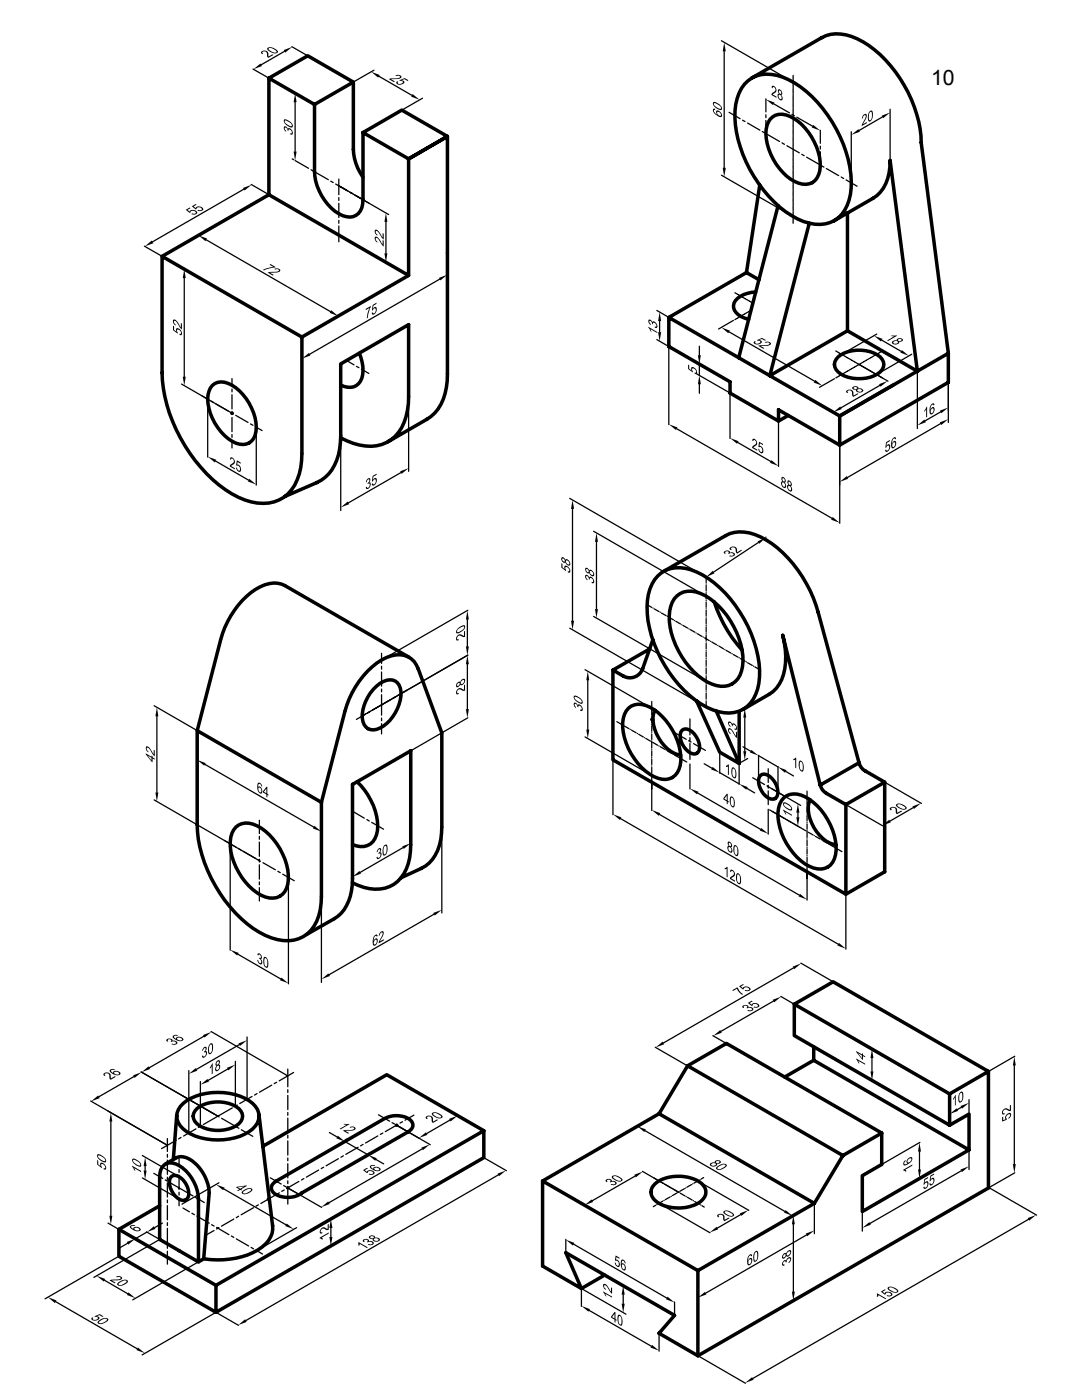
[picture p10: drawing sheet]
<svg xmlns="http://www.w3.org/2000/svg" width="216mm" height="279mm" viewBox="0 0 216 279" stroke-linecap="round" stroke-linejoin="round" font-family="sans-serif">
<defs><g id="words">
<text font-size="4.2" x="185.8" y="16.9">10</text>
</g></defs>
<g fill="none" stroke="#000" stroke-width=".7">
<path d="M53.7 15.6l7.7-4.5 9.1 5.3-7.7 4.4M70.5 16.4v13.4a10.3 10.3 0 0 0 1.9 5.6M148.5 16.8a6.5 6.5 0 0 1 7.7-1.4 22.1 22.1 0 0 1 10.7 10.4 21.7 21.7 0 0 1 2.8 13 6.4 6.4 0 0 1-6.1 6 13.4 13.4 0 0 1-9.1-4.5 26 26 0 0 1-7.9-16.9 9.9 9.9 0 0 1 1.9-6.6zM150 15.6l14-8.1a8.3 8.3 0 0 1 8.2 .8 25.7 25.7 0 0 1 11.6 20.1l5.4 42.1M62.8 20.8l-9.1-5.2v23.3l-21.4 12.3M62.8 20.8v13.5a10.4 10.4 0 0 0 5.5 8.7 2.73 2.73 0 0 0 4.1-2.3v-14.2M72.4 26.5l7.8-4.5 9.1 5.2-7.8 4.5 7.8-4.5v47.4a10.4 10.4 0 0 1-3.3 8.5l-8.6 5M72.4 26.5l9.1 5.2v23.3l-27.8-16.1M151.6 37l-2.7 17.4M153.7 23.8a3.1 3.1 0 0 1 3.9-.6 11.4 11.4 0 0 1 6 10.9 2.97 2.97 0 0 1-4.3 2.5 11.4 11.4 0 0 1-6.4-10.7l.1-.8zM32.3 51.2l27.9 16.1v23.2a10.3 10.3 0 0 1-3.6 8.8 9 9 0 0 1-9 0 28.3 28.3 0 0 1-12.4-13.6 28.1 28.1 0 0 1-2.9-11.3zM81.5 55l-21.3 12.3"/>
<path d="M148.9 54.4l-15.4 9 34.1 19.6 21.6-12.5M148.9 54.4l2.5 1.4M150.8 58.3a5 5 0 0 0-4.3 2.1 2.21 2.21 0 0 0 1.4 2.8l1.5 .5M155.3 41l-7.9 30.4M166.5 44l7.7-4.4a8.2 8.2 0 0 0 3.4-7.6l5.4 42.1-13.9-8.1-15.5 9 7.9-30.4M169.1 42.5v23.5M32.3 74.4h.1M42.4 76.9a3.1 3.1 0 0 1 3.9 0 10.4 10.4 0 0 1 4.8 9.2 2.73 2.73 0 0 1-4 2.3 10.3 10.3 0 0 1-5.6-9.6l.5-1.4zM71.7 70.5a6.8 6.8 0 0 1 .2 5.6 2.72 2.72 0 0 1-3.9 .8M81.5 64.8h.1M133.5 63.4v5.8l12.2 7v2.2l9.6 5.6v-2.2l12.3 7 21.6-12.5v-5.8M167.2 71.2a7.2 7.2 0 0 1 8.4 0 2 2 0 0 1-.5 3.5 7.4 7.4 0 0 1-7.9-.5 1.89 1.89 0 0 1 0-3z"/>
<path d="M178.4 76.8l-10.8 6.2v5.8M46.3 82.5h.1M68 87.4a9.9 9.9 0 0 0 9.1 .9 8.2 8.2 0 0 0 4.2-6.4l.2-2.8v-14.3l-13.5 7.8v14.3a10.6 10.6 0 0 1-3.1 8.4l-1.7 1-6.3 2.8M157.3 82.9l-2 1.1M131.3 114.9a6.6 6.6 0 0 1 7.7-.7 22.9 22.9 0 0 1 10.9 12.3 17.8 17.8 0 0 1 1.3 11 6 6 0 0 1-7.9 4.5 18.4 18.4 0 0 1-9.8-7.9 22.6 22.6 0 0 1-4.3-14.2 8.3 8.3 0 0 1 2.1-5zM132.4 114l12.4-7.1a8 8 0 0 1 8.1 .9 25.1 25.1 0 0 1 10.4 14.4l8.1 30M135.1 118.9a4.3 4.3 0 0 1 4.6-.5 15.7 15.7 0 0 1 8.5 12.5 6.3 6.3 0 0 1-1.5 5.1 4.3 4.3 0 0 1-4.7 .5 15.7 15.7 0 0 1-8.4-12.5 6.3 6.3 0 0 1 1.5-5.1zM74.5 137.6a4.4 4.4 0 0 1 3.9-1.9 2.66 2.66 0 0 1 1.6 3.1 8.2 8.2 0 0 1-4.9 6.8 2.17 2.17 0 0 1-2.8-2.3 8.3 8.3 0 0 1 2.2-5.7zM81.6 131.2l-24.8-14.3a5.1 5.1 0 0 0-4.9 .2 16.7 16.7 0 0 0-7.9 10.5l-4.7 18.2M122.3 133.7v17.9l46.5 26.9M129.6 129.5l-7.3 4.2M130.3 127.7l-2.1 5.8a2.69 2.69 0 0 1-3.8 1.4l-2.1-1.2"/>
<path d="M139 139.9l4.6 10.2 3.9 2.3M142.5 120.1a26.8 26.8 0 0 0 5.6 9.7M39.3 145.8l24.8 14.3v18.8a9.6 9.6 0 0 1-2.8 7.5 7.1 7.1 0 0 1-7.1 .8 23.5 23.5 0 0 1-12-11.9 25.1 25.1 0 0 1-2.9-10.7zM71.2 156a12.4 12.4 0 0 1 4.1 9.8 3.3 3.3 0 0 1-5 2.8M125.4 141.4a3.6 3.6 0 0 1 4.2-.3 12.6 12.6 0 0 1 6.2 10.8 3.5 3.5 0 0 1-3 3.7 8.3 8.3 0 0 1-6.2-4.2 11.2 11.2 0 0 1-2.2-8.1l.2-.7zM130 143.6l.3 .1M130.7 141.8a6.6 6.6 0 0 0 1.2 6.3 5.7 5.7 0 0 0 3.9 2.6M136.2 145.7a2.06 2.06 0 0 1 2.6 1.2 2.92 2.92 0 0 1 .5 3.3 1.82 1.82 0 0 1-2.6-.9 3.3 3.3 0 0 1-.7-3.4zM142.9 141.9l4.6 10.5M147.5 142.1v10.3M148.3 141.6l5.2-3a7.4 7.4 0 0 0 3.2-6.3 17.2 17.2 0 0 0-.5-5.5l7.5 29.9M151.8 154.7a2.07 2.07 0 0 1 2.7 1.2 3 3 0 0 1 .4 3.3 1.54 1.54 0 0 1-2.3-.5 3.6 3.6 0 0 1-1-3.8z"/>
<path d="M156.4 159.2a3.6 3.6 0 0 1 4.2-.2 12.6 12.6 0 0 1 6.2 10.8 3.5 3.5 0 0 1-3 3.6 8.1 8.1 0 0 1-6.2-4.1 11.2 11.2 0 0 1-2.2-8.1l.2-.8zM161.6 159.6a6.6 6.6 0 0 0 1.3 6.3 5.6 5.6 0 0 0 3.9 2.7M163.7 156.7l.3 .8 .6 .6 4.2 2.5M171.4 152.2a2.57 2.57 0 0 0 1.3 1.7l3.8 2.2v17.9l-7.7 4.5v-17.9M171.4 152.2l-7.7 4.5M176.5 156.1l-7.7 4.5M39.3 164.6h.1M47.1 165a3.6 3.6 0 0 1 4.2-.2 12.3 12.3 0 0 1 6.1 11.6 3.2 3.2 0 0 1-4.4 2.6 12.2 12.2 0 0 1-7-11.1 4.2 4.2 0 0 1 1.1-2.9zM64.1 160.1l4.7-18.2a16.9 16.9 0 0 1 8.3-10.7 4.4 4.4 0 0 1 6.4 2.3l4.7 12.8v18.7a9 9 0 0 1-3.3 7.8l-4.9 2.4M64.1 160.1h.1M70.3 176.2a8.2 8.2 0 0 0 8.3 .3 8.9 8.9 0 0 0 3.4-7.9v-18.8l-11.7 6.7v18.8a9.3 9.3 0 0 1-2.9 7.6l-6.3 3.6M137.2 212.7l-5.7 9.6"/>
<path d="M158.5 200.4v6.3l31 17.9M162.4 208.9v2.7l31 17.9v-7.2l-3.9 2.3M162.4 211.6l-5.8 3.3M197.2 213.8l-31-17.9-7.7 4.5 31 17.9M32.8 232.5a2.96 2.96 0 0 1 3.6 .6 8.7 8.7 0 0 1 3.2 6.2v12.5l-7.7-4.4v-12.6a2.88 2.88 0 0 1 .9-2.3zM33 232.3l2.1-1.2a3.5 3.5 0 0 1 3.9 1.1 8.7 8.7 0 0 1 2.7 5.9l-1.1 13.1-1 .6M34.2 234.8a2.07 2.07 0 0 1 2.7 1.1 3 3 0 0 1 .4 3.3 1.54 1.54 0 0 1-2.2-.4 3.6 3.6 0 0 1-1.1-3.8zM35.3 222.5l-.7 8.9M36.6 220.2a12 12 0 0 1 13.8 0 3.2 3.2 0 0 1 0 5.1 12.2 12.2 0 0 1-11.4 1.5 5.6 5.6 0 0 1-3.7-3.4 3.2 3.2 0 0 1 1.3-3.2zM39.3 221.3a7.2 7.2 0 0 1 8.4 0 2 2 0 0 1-.6 3.4 7.4 7.4 0 0 1-7.8-.4 1.89 1.89 0 0 1 0-3zM51.7 222.4l2.7 22.2a5 5 0 0 1-3 4.9 16.5 16.5 0 0 1-10.8 1.7M53.7 239.2l-.1 .1"/>
<path d="M54.4 236.3l.8-.6 21.6-12.5a4.9 4.9 0 0 1 5.2 .4 1.34 1.34 0 0 1-.6 2.3l-21.2 12.2a4.8 4.8 0 0 1-5.7-.1 1.23 1.23 0 0 1-.1-1.7zM57.4 237.1h.1M79.1 224.6h.1M96.5 225.7l-19.3-11.2-24.7 14.3M108.3 235.7v17l7.7 4.5-3.1-7.2 21.7 12.5-3.1 3.6 7.8 4.5M130.7 236.2a8 8 0 0 1 9.4 .1 2.25 2.25 0 0 1-.7 3.8 8.2 8.2 0 0 1-8.7-.5 2.11 2.11 0 0 1 0-3.4zM131.5 222.3l-23.2 13.4 31 17.9M131.5 222.3l31 17.9M168.2 230.6l-5.7 9.6-23.2 13.4v17M175.9 226.1l-31-17.9-7.7 4.5 31 17.9M189.5 224.6v-6.3l7.7-4.5v23.3l-57.9 33.5M193.4 229.5l-21.3 12.3v-7.2l3.8-2.2v-6.3l-7.7 4.5"/>
<path d="M23.7 245.3v5.4l19.4 11.2v-5.4l53.4-30.8v5.3l-53.4 30.9M23.7 245.3l19.4 11.2M31.9 240.6l-8.2 4.7M120.6 254.5l-4.6 2.7"/>
</g>
<g fill="none" stroke="#000" stroke-width=".25">
<path d="M50.5 13.8l3.1 1.8M56.8 10.2l-4.7 2.7M58.2 9.3l3.2 1.8M58.3 18.3l.3 .2M74.6 14l-3.8 2.2M75.6 15.2l6.6 3.8M84.3 19.6l-3.8 2.2M144 8.1l14 8.1M144.5 10.2v23.3M152.8 19.7v2.6M158.3 15v.9M158.3 16.1v.2"/>
<path d="M158.3 16.4v.9M158.3 17.4v.2M158.3 17.8v.8M158.3 18.8v.2M158.3 19.2v.8M48.6 37.8l-18.2 10.5M50.1 36.8l3.5 2M58.3 31.7l.3 .2M58.9 32l2.7 1.6M58.9 20.4v9.8M62.1 33.9l.4 .3M63 34.4l2.5 1.5"/>
<path d="M66 36.2l.5 .2M67 36.7l2.4 1.4M67.6 37.1l1.7 .9M67.6 35.7v3.2M67.6 39.4v.6M67.9 37.2l9.7 5.6M69.8 38.3l.5 .3M69.9 38.4l.5 .3M70.8 38.9l1.6 1M70.9 39l2.7 1.5M144 35l14 8.1M145.5 22.4l2.2 1.3"/>
<path d="M148.2 24l.5 .3M149.2 24.6l2.4 1.4M152.1 26.2l.5 .3M152.8 22.9v.6M152.8 24v2.6M153.1 26.8l2.5 1.4M154.4 20.7l3.1 1.8M156 28.5l.5 .3M157 29.1l2.5 1.4M158 22.8l.5 .3M158.3 20.2v.1M158.3 20.5v.9"/>
<path d="M158.3 21.5v.2M158.3 21.9v.8M158.3 22.9v.2M158.3 23.2v.9M158.3 24.3v.1M158.3 24.6v.9M158.3 25.6v.2M158.3 26v.8M158.3 27v.2M158.3 27.3v.9M158.3 28.3v.2M158.3 28.7v.8"/>
<path d="M158.3 29.7v.2M158.3 30.1v.8M158.3 31.1v.1M158.3 31.4v.9M158.3 32.4v.2M158.3 32.8v.8M158.3 33.8v.2M158.3 34.1v.9M158.3 35.2v.1M158.3 35.5v.9M158.3 36.5v.2M158.3 36.9v.8"/>
<path d="M158.3 37.9v.2M158.3 38.2v.9M158.3 39.3v.1M158.3 39.6v.8M159 23.4l3.1 1.8M160 30.8l.5 .3M161 31.4l2.4 1.4M163.7 26v2.6M163.7 29.2v.5M163.7 30.3v2.6M163.9 33.1l.5 .3M164.9 33.6l2.4 1.5"/>
<path d="M167.9 35.3l.4 .3M168.8 35.9l2.2 1.3M169.9 26.3v9.9M176.1 23.3l-4.7 2.7M177.6 21.8v9.9M28.8 49.1l3.5 2M36.2 53.4l9.8 5.7M36.8 55.5v19.7M40.2 46.7l-7.6 4.3M41.1 47.9l24.8 14.3M67.6 40.6v2.8M67.6 44v.6"/>
<path d="M67.6 45.1v3.2M67.9 47.1l9.7 5.6M77 44.3v6.2M87.7 55.7l-25.9 15M89.3 50.8v4.7M146.6 58.4l.5 .3M147.2 58.8h.1M147.4 58.9l.5 .2M148 59.2l.1 .1M148.2 59.3l.5 .3M148.8 59.6l.1 .1M149 59.8l.5 .2"/>
<path d="M158.3 40.6v.2M158.3 41v.8M158.3 42v.1M158.3 42.3v.9M158.3 43.3v.2M158.3 43.7v.9M36.2 76.6l9.8 5.7M40.3 79l1.3 .8M41.4 79.7v11.5M46.3 75.5v1.6M46.3 77.6v.6M46.3 78.8v2.8"/>
<path d="M60.2 67.6v4.6M68 72.9v29M68.1 62.8l-7.6 4.3M69.2 71.9l1.4 .9M71.1 73.1l.5 .3M72.1 73.7l1.5 .8M81.5 65.1v29M131.1 67.8l2.1 1.2M131.1 62l2.1 1.2M131.6 64.1v2.2M133.5 69.2v15.6M139 72.3l6.4 3.7"/>
<path d="M139 74.6l6.4 3.7M139.6 69.1v1.8M139.6 72.7v2.2M139.6 76.7v1.8M145.5 66.2l17 9.9M145.7 78.5v9M146.3 63.9l-2.9 1.8M146.9 63.6l-.3 .2M147.1 63.5l-.1 .1M147.7 63.2l-.5 .3M147.9 63.1h-.1M148.5 62.7l-.5 .3"/>
<path d="M148.7 62.6l-.1 .1M149.3 62.3l-.5 .2M149.5 62.1l-.1 .1M149.6 60.1l.1 .1M149.8 60.2l.4 .3M149.9 61.9l-.3 .2M160.6 79l5.7 3.3M166.5 75.6l-3 1.7M166.8 70l.5 .4M167.3 75.1l-.5 .3M167.4 70.4l.1 .1M167.5 75h-.1"/>
<path d="M167.6 70.5l.5 .3M168.1 74.6l-.5 .3M168.2 70.9l.1 .1M168.3 74.5l-.1 .1M168.4 71l.5 .3M168.9 74.2l-.5 .3M169 71.4h.1M169.1 74.1h-.1M169.2 71.5l.5 .2M169.7 73.7l-.5 .3M169.8 71.8l.1 .1M169.9 73.6l-.1 .1"/>
<path d="M170 71.9l.5 .3M170.5 73.3l-.5 .3M170.6 72.2l.1 .1M170.7 73.2h-.1M170.8 72.4l.5 .2M171.3 72.8l-.5 .3M171.4 72.8l5.8 3.3M171.4 72.7l.1 .1M171.6 72.8l.5 .3M172.1 72.4l-.5 .2M172.2 73.2h.1M172.3 72.2l-.1 .1"/>
<path d="M172.4 73.3l.4 .3M172.8 71.9l-.4 .3M173 73.6v.1M173 71.8v.1M173.1 73.7l.5 .3M173.6 71.5l-.5 .2M173.7 74.1h.1M173.8 71.4h-.1M173.9 74.2l.5 .3M174.4 71l-.5 .3M174.5 74.5l.1 .1M174.6 70.9l-.1 .1"/>
<path d="M174.7 74.6l.5 .3M174.9 66.7l-6.7 3.9M175.2 70.5l-.5 .3M175.3 75h.1M175.4 70.4l-.1 .1M175.6 76.9l-7.8 4.5M175.9 67.9l3.9 2.2M176.1 70l-.6 .4M181.9 70.7l-6.7 3.9M183 74.4v11.1M189.2 70.8v13.5M42.1 80.1l.5 .2"/>
<path d="M43 92l6.6 3.8M46.1 82.3l.4 .3M46.3 82.2v.5M46.3 83.3v2.8M46.3 86.7v.6M46.3 87.9v1.5M47 82.9l2.5 1.4M50 84.6l.5 .3M51 85.2l1.3 .7M51.1 85.3v11.5M80 94.3l-10.5 6.1M113.7 99.5l26.9 15.5"/>
<path d="M135 85.6l31 17.8M147.2 88.3l6.6 3.8M155.3 84.1v9M167.6 88.9v15.5M187.7 84.5l-18.6 10.8M187.7 82.2l-3.1 1.8M114.2 101.6v22.3M118.4 106l22.2 12.8M119 108.1v13.5M140.9 115.1h.1M140.9 115.2v1M140.9 116.5v.1"/>
<path d="M140.9 116.8v1.1M140.9 118.2h.1M140.9 118.5v1M140.9 119.8v.1M151.3 108.3l-8.9 5.9M152.8 107.2v.1M76.1 130.4v2M76.1 133v.5M76.1 134.1v2.8M76.1 137.5v.6M76.1 138.6v4.1M77.9 139.6l-5.6 3.3"/>
<path d="M78.9 139.1l-.5 .3M81.2 137.8l-1.8 1M93.3 123.6v5.4M93.3 132.6v8.9M93.3 130.7l-18.9 11M93.3 121.8l-17.1 9.9M113.7 125.4l26.9 15.5M116.7 133.6l13.1 7.6M117.3 135.8v9.8M118.4 123l22.2 12.8M129.1 120.7l.9 .5M130 140v1"/>
<path d="M130.3 121.3v.1M130.6 121.5l.9 .5M131.7 122.2h.1M132 122.3l.9 .6M133.2 123h.1M133.4 123.2l1 .5M134.6 123.8v.1M134.9 124l.9 .5M136 124.7h.1M136.3 124.8l.9 .5M137.5 125.5h.1M137.7 125.6l1 .6"/>
<path d="M138.9 126.3h.1M139.1 126.5l1 .5M140.3 127.1l.1 .1M140.6 127.3l.9 .5M140.9 120.1v1.1M140.9 121.5h.1M140.9 121.8v1.1M140.9 123.1v.1M140.9 123.4v1.1M140.9 124.8h.1M140.9 125.1v1.1M140.9 126.4v.1"/>
<path d="M140.9 126.7v1.1M140.9 128.1h.1M140.9 128.4v1.1M140.9 129.8h.1M140.9 130.1v1M140.9 131.4h.1M140.9 131.7v1.1M140.9 133.1h.1M140.9 133.4v1.1M140.9 134.7v.1M140.9 135v1.1M140.9 136.4h.1"/>
<path d="M140.9 136.7v1.1M140.9 138v.1M140.9 138.3v1.1M140.9 139.7h.1M140.9 140v1.1M141.8 128h.1M142 128.1l1 .6M143.2 128.8h.1M143.5 128.9l.9 .6M144.6 129.6h.1M144.9 129.8l.9 .5M146 130.5h.1"/>
<path d="M146.3 130.6l1 .5M147.5 131.3h.1M147.8 131.4l.9 .6M148.9 132.1h.1M149.2 132.3l.9 .5M150.3 132.9l.1 .1M150.6 133.1l1 .5M30.8 159.6l21.2 12.3M30.8 140.8l20.7 12M31.3 143v15.2M39.3 145.8v5.9M40.9 152.5l21.7 12.6"/>
<path d="M72.9 142.5l-1.8 1.1M73.9 142l-.5 .3M76.1 143.3v.5M76.1 144.4v2.1M82 157.7v11.2M93.3 143.3l-17.1 9.9M116.7 147.1l13.1 7.5M122.3 151.7v10.9M123.1 144l1 .6M124.3 144.7v.1M124.6 144.9l.9 .5M125.7 145.6h.1"/>
<path d="M126 145.7l.9 .5M127.2 146.4h.1M127.4 146.5l1 .6M128.6 147.2h.1M128.9 147.4l.9 .5M130 148l.1 .1M130 141.2v.1M130 141.6v1M130 142.9v.1M130 143.2v1.1M130 144.6h.1M130 144.9v1"/>
<path d="M130 146.2v.1M130 146.5v1.1M130 147.9h.1M130 148.2v1.1M130 149.5v.1M130 149.8v1.1M130 151.2h.1M130 151.5v1.1M130 152.8v.1M130 153.1v1.1M130 154.5h.1M130 154.8v1.1"/>
<path d="M130 156.1v5.7M130.3 148.2l.9 .5M131.5 148.9h.1M131.7 149l1 .6M132.9 149.7h.1M133.2 149.9l.9 .5M134.3 150.5h.1M134.6 146.2l2.3 1.4M134.6 150.7l.9 .5M135.8 151.3v.1M136 151.5l1 .6M137.4 147.8l.5 .3"/>
<path d="M137.7 143.5v3.2M137.7 147.2v.6M137.7 148.4v3.2M137.7 152.5v5M138.4 148.4l2.4 1.4M139.2 158.3l12.5 7.2M140.5 152.4l1.5 .9M143.6 150.2v4.1M143.6 154.2l3.9 2.2M147.5 152.4v4.1M148.3 149l1.5 .9M148.6 143.2v6.7"/>
<path d="M149 157.3l1.6 .9M149.2 151.4l-1.4 .8M149.2 141.1l-1.4 .8M150.2 155.2l2.3 1.4M151.4 150.7v5.2M151.4 150.8l3.8 2.3M153 156.8l.5 .3M153.3 153.4v2.7M153.3 156.7v.6M153.3 157.8v2.8M153.6 157.2l6.2 3.5M154 157.4l2.4 1.4"/>
<path d="M155.2 153v5.1M156.8 153.9l1.5 1M161 157.9v1M161 159.2h.1M161 159.4v1.1M176.6 156.1l7.3 4.2M45.9 168.4v21.2M47.6 169.3l.4 .3M51.8 171.7h.1M51.8 163.7v2.6M51.8 166.9v.6M51.8 168.1v2.8"/>
<path d="M51.8 171.5v.5M51.8 172.6v2.9M51.8 176v.6M51.8 177.1v2.7M52.5 172.2l2.4 1.4M55.4 173.9l.5 .3M56.4 174.5l2.3 1.3M57.6 175.1v21.2M64.1 160.1v6M64.1 179.2v16.9M70.3 164.4v11.2M70.3 161.9l2.4 1.4"/>
<path d="M73.2 163.6l.5 .3M74.2 164.1l2.3 1.4M80.4 169.2l-8.5 4.9M88.2 165.4v16.8M123.8 163.4l43.4 25M131.6 162.5l27.9 16.1M153.3 161.5v5M153.6 161.6l6.2 3.6M154.1 161.9l.9 .6M155.3 162.6h.1M155.6 162.8l.9 .5M156.7 163.4l.1 .1"/>
<path d="M157 163.6l.9 .5M158.2 164.3h.1M158.4 164.4l.9 .6M159.2 162.2v.9M159.6 165.1h.1M159.9 165.2l.9 .6M161 165.9h.1M161 160.8h.1M161 161.1v1.1M161 162.5h.1M161 162.8v1M161 164.1h.1"/>
<path d="M161 164.4v1.1M161 165.8h.1M161 166.1v1.1M161 167.4v.1M161 167.7v1.1M161 169.1h.1M161 169.4v1.1M161 170.7v.1M161 171v1.1M161 172.4h.1M161 172.7v1.1M161 174v5.6"/>
<path d="M161.3 166.1l.9 .5M162.5 166.8h.1M162.7 166.9l1 .5M163.9 167.6h.1M164.1 167.7l1 .6M165.3 168.4h.1M165.6 168.6l.9 .5M166.8 169.2v.1M167 169.4l1 .6M168.8 178.5v10.9M168.8 160.6l7.3 4.2M182.2 161.2l-4.6 2.7"/>
<path d="M47.5 190.4l8.5 5M86.6 182.5l-20.9 12M154.3 199.8l-10.4 6M155.8 198.9l2.7 1.5M158.3 193.2l-25.9 15M159.8 192.2l6.4 3.7M18.1 219.7l15.3 8.9M26.7 214.9l-7 4M28.2 213.9l15.3 8.8M36.5 218.7l2.3 1.4M37.7 213.7v12.1M40 215.8v8.7"/>
<path d="M40.7 206.8l-10.9 6.3M42.1 205.9l15.3 8.8M45.4 213.4l-3.8 2.2M47 211.8v8.6M47.7 208.5l-8.5 4.9M49.3 206.9v12.2M50.3 218.8l-2.5 1.4M51.3 218.2l-.5 .3M54.2 216.6l-2.4 1.4M55.2 216l-.5 .3M57.4 213.4v3.5M57.4 217.5v.5"/>
<path d="M57.4 218.6v2.8M58.6 214l-2.9 1.7M130.7 209l6.5 3.7M142.2 206.7l2.7 1.5M173.4 215.3l.3 .2M173.4 209l.3 .2M174 211.2v2.6M193.4 219.5v2.5M202.4 212.6v19.7M202.5 210.8l-5.2 3M22.1 223.8v18.8M28.4 235.1l7.1 4"/>
<path d="M28.4 230.6l7.1 4.1M29 232.7v.9M30.7 234.2l1.8 1M33 235.5l.5 .3M33.4 227.2v2.6M33.4 230.4v.5M33.4 231.5v2.9M33.4 234.9v.6M33.4 236.1v2.8M33.4 239.5v.5M34 236.1l3.5 2M35.2 227.6l-3 1.6"/>
<path d="M35.7 231.3v1.5M35.7 233.4v.6M35.7 234.5v2.9M35.7 237.9v.6M35.7 239.1v1.5M36.1 227l-.5 .3M38 238.4l.5 .3M39 239l1.8 1M39.1 225.3l-2.5 1.4M39.3 220.3l.5 .3M40.1 224.7l-.5 .3M43.2 222.6l.5 .3"/>
<path d="M43.7 236.1l-7.4 4.2M44.2 223.2l2.5 1.4M44.7 237.3l12.4 7.1M46.4 221.1l-5.8 3.3M47.2 224.9l.5 .3M47.3 220.5l-.5 .3M48.2 225.5l2.2 1.3M53.7 239.2l-1.7 1M53.9 235.1l2.2 1.2M55.7 238.1l-1.8 1M56.6 236.6l.5 .3M56.7 237.5l-.5 .3"/>
<path d="M57.4 222v.6M57.4 223.1v2.9M57.4 226.5v.6M57.4 227.7v2.8M57.4 231.1v.6M57.4 232.2v2.9M57.4 235.6v.6M57.4 236.8v3.5M57.4 237.1l6.8 3.9M57.6 237.2l2.2 1.2M59.6 235.8l-2.4 1.4M60.6 235.2l-.4 .3"/>
<path d="M63.6 233.5l-2.5 1.4M64.6 232.9l-.5 .3M65.7 226l1.6 .9M67.5 231.2l-2.4 1.5M68.5 230.7l-.5 .2M68.8 227.8l4.7 2.7M69.1 227.3l-.1 .3M71.5 229l-2.5 1.4M72.5 228.4l-.6 .3M73.7 230l-.1 .3M75 231.4l1.6 .9M75.4 226.7l-2.5 1.4"/>
<path d="M75.5 222.5l2.2 1.3M76.4 226.1l-.5 .3M78.2 224l.5 .3M79.3 224.4l-2.4 1.4M80.3 223.9l-.5 .2M82.6 222.5l-1.8 1.1M83.7 227.2l-4.6-2.6 6.8 3.9M84.2 229.3l-18.6 10.7M86.9 220.1l4.5 2.6M89.8 223.5l-4.7 2.7M96.6 231.1l4.4 2.5M99.4 234.5l-50.3 29"/>
<path d="M126.7 234.7l-8.5 4.9M128.2 233.8l7.1 4.1M128.7 225.7l27.9 16.1M130.5 235.1l.4 .3M131.2 235.5h.1M131.2 222.4l-4.6 2.7M131.4 235.6l1 .6M132.2 239.7l-.9 .6M132.5 239.6h.1M132.6 236.3h.1M132.9 236.5l.9 .5M133.7 238.9l-.9 .5"/>
<path d="M134 238.7l-.1 .1M134 237.2h.1M134.3 237.3l1 .5M135.1 238.1l-.9 .5M135.4 237.9h.1M135.5 238h.1M135.7 238.1l1 .6M136.6 237.2l-1 .6M136.8 237.1h.1M136.9 238.8h.1M137.2 239l.9 .5M138 236.4l-.9 .5"/>
<path d="M138.3 236.2l-.1 .1M138.3 239.6h.1M138.6 239.8l1 .5M139.1 235.6l10.3 6M139.4 235.6l-.9 .5M139.7 235.4h.1M140.4 235l-.5 .3M183.5 229.8v3.6M183.6 235.1l-11.5 6.7M183.6 228l-11.5 6.6M189.5 221.7v2.5M191.8 221l-.8 .4"/>
<path d="M191.8 233.7l-18.2 10.5M193.4 229.8v3.6M197.4 237l9.4 5.5M202.5 234.1l-5.2 3M11.1 259.8l16.3 9.4M20.8 255.5l4.7 2.7M21.5 244.1l11.6 6.7M23.5 250.9l-14.5 8.3M25.4 248.1l-1.5 .9M29.2 245.9l2.6 1.4M29.3 245.9l-2.3 1.3M31.6 247.5l-12.9 7.4"/>
<path d="M32.4 244.1l-1.5 .9M33.4 240.6v2.8M33.4 244v.6M33.4 245.2v2.8M33.4 248.6v.5M33.4 249.7v2.6M36.5 241.1l1.3 .8M38.3 242.1l.5 .3M39.3 242.7l2.4 1.4M39.3 252l-12.8 7.4M42.2 244.4l.5 .3M42.7 245.6l-1.7 .9"/>
<path d="M43.2 245l2.5 1.4M43.7 245l-.5 .3M46.2 246.7l.5 .3M46.7 243.3l-2.5 1.4M47.2 247.2l2.4 1.5M47.6 242.7l-.5 .3M50.1 248.9l.5 .3M50.6 241l-2.5 1.4M51.1 249.5l1.3 .8M51.6 240.5l-.5 .2M59.2 245l-7.4 4.3M66 243.3h.1"/>
<path d="M66 248.6h.1M66 245.1v1.8M112.9 247.3v2.7M114.5 248.3l18.6 10.8M115.9 257.1l9 5.2M115.9 251.7l9 5.2M116 257.2v3.5M116.6 240.5l7.1 4.1M124.4 258.4v1.8M130.8 240.5l-.5 .3M131.1 240.4h.1M131.4 240.1l10.3 5.9"/>
<path d="M134.6 259.8v2.7M139.3 253.9v5.7M139.8 240.5h.1M140.1 240.6l.4 .3M147.8 242.4l-4.6 2.7M158.3 244.3v13.5M158.4 259.5l-19.1 11.1 9.4 5.5M158.4 242.5l-19.1 11.1M160.9 246.5l-20.1 11.6M162.2 240.3l-4.6 2.7M162.5 240.5v5.7M172.1 242.1v3.6"/>
<path d="M205.2 243.4l-55 31.7M42.8 262.1l-14.4 8.3M43.1 261.9l4.5 2.6M117.6 261.5l12.4 7.2M131.5 266.1v3.6"/>
</g>
<g fill="#000">
<path d="M50.6 13.8l1.4-1.1 .3 .5zM56.6 10l.3 .5 1.4-1.1zM52.5 10.3a.69 .69 0 0 1 .7 .2 .69 .69 0 0 1 .1 .8l.2 .3 1.1-.6-.2-.2-.8 .5a.91 .91 0 0 0-.8-1.2zM52.1 10.3v.3l.2 .2 .2-.1-.2-.2 .5-.4zM53.3 9.8l.1 .2a1.9 1.9 0 0 0 2 .5l.1-.1a1.58 1.58 0 0 1-1.9-.6l.1-.2zM53.4 9.6l-.1 .2a1.41 1.41 0 0 1 1.9 .5l-.1 .2 .4-.1a1.75 1.75 0 0 0-2.1-.8z" fill-rule="evenodd"/>
<path d="M74.1 14.3l1.7 .7-.3 .5zM82.3 18.8l-.3 .5 1.7 .6zM77.6 15.8l1 .6 .2-.1-.8-.5 1.7-.1 .4-.4-.4-.1 .1 .1-.1 .2zM78.9 15.1l.2 .1a.91 .91 0 0 1 1 .1l-.4-.3zM79.1 16.3v.2l.3 .2-.1-.2 .2-.2-.2-.1zM79.1 16.5a.96 .96 0 0 0 1.6-.1l-.4-.2 .1 .3-.3 .2a.99 .99 0 0 1-1-.2zM80.1 16l.6 .4-.2-.3zM79.7 16l1 .4-.6-.4 .6-.2 .6 .4 .2-.2-.7-.4z" fill-rule="evenodd"/>
<path d="M154.5 17.4a.67 .67 0 0 1 .2 .7 .67 .67 0 0 1-.6 .5l-.2 .3 1 .6v-.2l-.7-.4 .1-.1a.72 .72 0 0 0 .6-.7 .72 .72 0 0 0-.4-.7zM154.1 17.1l-.1 .4 .2 .1 .1-.2 .5 .1-.3-.3zM155.2 18.8a.73 .73 0 0 0 .5 1l-.4-.6 .1-.3h.3l-.3-.2zM155.7 18.1l.2 .5v.1h-.2l.2 .2h.1a.58 .58 0 0 0-.3-.8zM155.3 17.9l.1 .8a.77 .77 0 0 1 .5 1.1l-.6-.2a.54 .54 0 0 0 .8 .3v-.6l-.2-.4a.69 .69 0 0 1-.4-.8l.5 .1-.5-.4zM152.8 19.8l1.7 .7-.3 .5zM162.3 24.9l-.3 .5 1.7 .7z" fill-rule="evenodd"/>
<path d="M58.6 30.2h.6l-.3 1.8zM58.9 18.6l-.3 1.8h.6zM58.3 26l-.1 .6h-.3v.2l.4 .1a.59 .59 0 0 0 0-.9zM57.6 25.6l-.1 .4 .2-.2 .2 .1 .4 .6a.72 .72 0 0 0-.7-1zM57.4 25.7v.4l.2 .1zM56.8 25.6l-.1 .3 .4 .4zM56.7 25.3v.6l.2-.5 .2 .1 .3 .5a.62 .62 0 0 0-.6-.8zM56.8 24.2v.4a1.78 1.78 0 0 0 1.6 .8l-.1-.6-.2 .4a1.97 1.97 0 0 1-1.3-1zM56.7 23.9l-.1 .3 .2 .4 .1-.6a1.94 1.94 0 0 1 1.4 1v-.2a1.92 1.92 0 0 0-1.6-.9z" fill-rule="evenodd"/>
<path d="M144.2 33.5h.6l-.3 1.8zM144.5 8.4l-.3 1.8h.6zM143 22l.1 .5 .1-.2 .4 .1 .3 .5a.8 .8 0 0 0-.9-.9zM142.9 22.1v.5l.2 .3-.1-.9zM142.4 21.7v.4l.3-.2v-.2zM142.4 21.7a1.07 1.07 0 0 0 .8 1.5 .61 .61 0 0 0 .8 .1v-.7l-.2 .5h-.1l-1-.5zM142.4 20.7v.4a1.72 1.72 0 0 0 1.6 .8v-.6l-.3 .4a1.87 1.87 0 0 1-1.3-1zM142.3 20.4l-.1 .2 .2 .5v-.4l.2-.1a2.07 2.07 0 0 1 1.3 1l.1-.3-.3-.4a1.54 1.54 0 0 0-1.4-.5z" fill-rule="evenodd"/>
<path d="M175.9 23.1l.3 .5 1.4-1.1zM169.9 26.9l1.4-1.1 .3 .5zM172.5 23h.2a2.2 2.2 0 0 1-.6 1.7l-.2 .5 1.1-.6v-.3l-.8 .5 .1-.2a2.03 2.03 0 0 0 .5-1.8zM172.3 22.9l-.3 .8 .2-.2a.92 .92 0 0 1 .6-.7zM173.3 22.5a1.79 1.79 0 0 0 .2 1.8l.4-.4-.4 .1a1.93 1.93 0 0 1 .2-1.7zM173.6 22.2l-.3 .3 .4-.2 .2 .1a1.86 1.86 0 0 1-.2 1.6 .85 .85 0 0 0 .5-1.1l-.1-.8-.2-.1z" fill-rule="evenodd"/>
<path d="M28.9 49.2l1.4-1.2 .3 .5zM48.5 37.5l.3 .5 1.4-1.1zM38.2 42.7l.5 .1 .3-.2h-.6zM38.1 42.1h.5l.4 .1 .1 .3-.4 .3 .6-.3a.71 .71 0 0 0-.4-.6 .71 .71 0 0 0-.8 .2zM37.9 42l-.1 .2 .7-.3zM37.1 41.9l.7 .6 .7-.6-.7 .3-.4-.3 .6-.4-.2-.1zM39.4 42l.5 .1 .3-.2h-.6zM39.3 41.4h.5l.4 .2 .1 .2-.4 .3 .7-.3a.67 .67 0 0 0-.9-.6zM39.1 41.4l-.1 .1 .7-.3zM38.3 41.2l.7 .6 .7-.6-.7 .3-.4-.3 .6-.4-.2-.1z" fill-rule="evenodd"/>
<path d="M39.6 47l1.7 .6-.3 .5zM66.1 61.9l-.3 .5 1.7 .7zM52.5 53.8l.1 .2 2.4-.7-1-.6-.2 .1 .7 .5zM53.4 54.4l1 .6 .2-.1-.7-.5h1.3a.72 .72 0 0 0 .7-.4l-.4-.2 .2 .2-.2 .1zM54.7 53.7l.2 .1a.85 .85 0 0 1 1 .2l-.4-.4z" fill-rule="evenodd"/>
<path d="M76.7 50.5h.6l-.3 1.8zM77 42.5l-.3 1.8h.6zM74.9 47.2l.1 .5v-.2a2.04 2.04 0 0 1 1.2 1.4l.4 .3v-1.2l-.3-.1v.9l-.1-.2a2.04 2.04 0 0 0-1.3-1.4zM74.9 47.2l-.1 .6 .5 .6-.1-.2a.92 .92 0 0 1-.3-1zM74.9 45.8l.1 .5v-.2a1.91 1.91 0 0 1 1.2 1.3l.4 .4v-1.2l-.3-.1v.9l-.1-.2a2.04 2.04 0 0 0-1.3-1.4zM74.9 45.8l-.1 .6 .5 .6-.1-.2a.92 .92 0 0 1-.3-1z" fill-rule="evenodd"/>
<path d="M36.5 75.2h.6l-.3 1.8zM36.8 53.7l-.3 1.8h.6zM35.8 66.6v.2l.4 .1v-.4l-.1 .1zM35.3 65.5v.5l.2-.3 .5 .4 .2 .8a.96 .96 0 0 0-.9-1.4zM35.2 65.6v.6l.1-.7zM34.5 65v.9l1 .7-.2-1.1-.1 .7-.5-.4v-.7zM34.6 63.8l.1 .4 .1-.2a2.19 2.19 0 0 1 1.1 1.4l.4 .4v-1.2l-.2-.1v.8l-.1-.1a2.04 2.04 0 0 0-1.4-1.4zM34.5 63.9l.1 .7 .4 .4v-.3a.91 .91 0 0 1-.4-.9z" fill-rule="evenodd"/>
<path d="M60.2 71.6l1.4-1.2 .3 .6zM87.6 55.5l.3 .5 1.4-1.2zM73 61.6v.3l.7-.5-.4 1.2-.1 1 .2-.2 .6-2.3zM74.2 62.4l.1 .4 .4-.3h-.2l-.1-.2zM74.7 61.6h.2l.1 .4-.1 .3-.6 .5a.96 .96 0 0 0 .8-1.5zM74.6 61.4l-.2 .2 .7-.3zM74.4 60.9l-.2 1.1 .9-.7-.7 .3 .1-.6 .6-.4v-.2z" fill-rule="evenodd"/>
<path d="M129.8 65.7v.4l.2 .2zM129.3 65.2l.4 .6 .1-.1 1.3 .8v-.2zM131 64.6l-.1 .6h-.3l.1 .2h.3a.62 .62 0 0 0 0-.8zM130.3 64.1l-.1 .2 .1 .3 .1-.2h.2l.4 .6a.7 .7 0 0 0-.7-.9zM130.2 64.3l-.1 .3 .2 .1zM129.5 64.2v.3l.3 .4 .1-.2zM129.4 63.8l.1 .7 .1-.5 .4 .3 .1 .3a.56 .56 0 0 0-.1-.6 .56 .56 0 0 0-.6-.2zM131.3 66.3h.6l-.3 1.8zM131.6 62.3l-.3 1.8h.6z" fill-rule="evenodd"/>
<path d="M138.6 74.4v.2h.4l-.1-.4-.1 .2zM138 73.3l.1 .4 .2-.2 .5 .4 .2 .7a.96 .96 0 0 0-1-1.3zM137.9 73.3l.1 .7v-.7zM137.3 72.7v.9l.9 .7-.2-1v.7l-.5-.4v-.7z" fill-rule="evenodd"/>
<path d="M139.3 70.9h.5l-.2 1.8zM139.6 74.9l-.3 1.8h.5z" fill-rule="evenodd"/>
<path d="M150.5 68.2l-.1 .2 .4 .1-.1-.2 .1-.1-.2-.1zM150.4 68.4a.98 .98 0 0 0 1.6-.1l-.4-.2 .1 .2-.6 .3zM151.4 67.9l.6 .4-.2-.3zM151 67.9l1 .4-.6-.4 .6-.3 .6 .4 .2-.1-.7-.5zM151.3 69l1 .6 .2-.1-.7-.5h.2a2.21 2.21 0 0 0 1.8-.2v-.2l-.4-.2 .2 .2-.2 .2zM152.6 68.3l.2 .1a.88 .88 0 0 1 1 .2l-.4-.4zM143.9 65.3l1.7 .7-.3 .5zM162.7 75.8l-.3 .5 1.7 .7z" fill-rule="evenodd"/>
<path d="M169.2 78a.57 .57 0 0 1 .7 0 .57 .57 0 0 1 .1 .7l.3 .5 1-.6-.2-.1-.8 .4a1.05 1.05 0 0 0-.8-1.2zM168.9 78l-.1 .3 .2 .1h.3l-.2-.3 .4-.4zM170.8 77.8v.2a.76 .76 0 0 0 1.1 .1h-.7l-.2-.2 .2-.2zM170.4 77.3h.5l.2 .1-.1 .2 .3-.1v-.2l-.3-.2h-.3zM170.1 77.3l-.1 .1a.6 .6 0 0 0 .8 .4 .81 .81 0 0 1 1.2 .2l-.5 .4a.52 .52 0 0 0 .7-.6l-.2-.2-.7-.1a.7 .7 0 0 1-1-.1l.4-.3zM166.3 82.3l1.4-1.2 .3 .5zM175.4 76.7l.3 .5 1.4-1.2z" fill-rule="evenodd"/>
<path d="M174.4 67l1.7 .6-.3 .6zM180 69.9l-.3 .5 1.7 .6zM177.8 67.1h.6l-.1-.1zM177 67.9l.2 .2 1.8-1.1h-.7l.1 .1zM178 68.2l-.1 .1 .5 .2-.2-.1 .2-.3h.7a.7 .7 0 0 0-1.1 .1zM179.3 68a.56 .56 0 0 0 .9-.1l-.4-.2 .1 .1-.1 .2zM177.9 68.3a.88 .88 0 0 0 1.6 .1l-.3-.5 .1-.2 .3-.1 .6 .3a.73 .73 0 0 0-.7-.4 .73 .73 0 0 0-.6 .4l.3 .4-.2 .2a1 1 0 0 1-1.1-.2z" fill-rule="evenodd"/>
<path d="M41.4 91.1l1.8 .7-.3 .5zM49.7 95.6l-.3 .5 1.7 .6zM46.4 91.5a.67 .67 0 0 1 .2 .8 .67 .67 0 0 1-.6 .4l-.2 .4 1.1 .6v-.2l-.8-.5a.99 .99 0 0 0 .6-1.3zM46 91.3l-.1 .3 .2 .2 .1-.3 .5 .2-.3-.4zM47.1 93.3l.1 .5 .4 .1-.3-.5zM47.6 92.9l.3 .4v.4l-.1 .2-.6-.1 .6 .4a.71 .71 0 0 0 .3-.7 .71 .71 0 0 0-.5-.6zM47.3 92.7l.7 .4-.4-.3zM47.3 91.9l-.2 .9 .9 .3-.7-.4 .1-.5 .6 .4v-.3z" fill-rule="evenodd"/>
<path d="M145.7 87.4l1.7 .7-.3 .5zM153.9 91.8l-.3 .6 1.7 .6zM150.6 87.8a.57 .57 0 0 1 .3 .7 .57 .57 0 0 1-.6 .4l-.2 .5 1 .6v-.3l-.8-.4 .1-.1a.72 .72 0 0 0 .6-.6 .72 .72 0 0 0-.4-.8zM150.2 87.7l-.1 .2 .2 .2 .1-.3 .6 .2-.4-.4zM151.3 89.5l.1 .5 .4 .2zM151.8 89.2l.3 .4v.4l-.1 .2-.6-.2 .6 .5a.73 .73 0 0 0 .3-.7 .73 .73 0 0 0-.5-.6zM151.6 89l.6 .4-.4-.4zM151.5 88.2l-.2 .9 .9 .3-.6-.4v-.5l.7 .3v-.2z" fill-rule="evenodd"/>
<path d="M155.9 96.1v.1a.73 .73 0 0 0 .5 .9l-.4-.6 .1-.2h.2l-.2-.2zM156.4 95.4l.2 .5-.2 .2 .2 .2 .1-.1a.58 .58 0 0 0-.3-.8zM156 95.2a.65 .65 0 0 0 .1 .9 .77 .77 0 0 1 .4 1.1l-.5-.3a.54 .54 0 0 0 .8 .4l.1-.4-.3-.6a.71 .71 0 0 1-.4-.9l.5 .2-.3-.4zM157.1 96.8v.1a.73 .73 0 0 0 .5 .9l-.4-.6 .2-.2h.1l-.2-.2zM157.5 96.1l.3 .5-.1 .2h-.1l.2 .2 .1-.1v-.6zM157.2 95.9a.62 .62 0 0 0 .1 .9 .82 .82 0 0 1 .5 1.1l-.6-.3a.54 .54 0 0 0 .8 .4v-.7l-.2-.3a.71 .71 0 0 1-.4-.9l.5 .2-.4-.4zM133.5 84.7l1.7 .6-.3 .5zM166.2 103.2l-.4 .5 1.8 .7z" fill-rule="evenodd"/>
<path d="M167.6 96.2l1.4-1.2 .2 .5zM187.5 84.3l.3 .5 1.4-1.1zM176.6 89.8l.2 .4 .3-.3h-.2l-.1-.2zM177.1 88.9h.3v.5l-.1 .3-.5 .5a.96 .96 0 0 0 .7-1.5zM177.1 88.8l-.2 .2 .6-.3zM176.8 88.2l-.1 1.2 .8-.7-.6 .3 .1-.6 .6-.4v-.2zM178.3 88.3h.2l.1 .3-.2 .6a.79 .79 0 0 0 .3-1.2zM178.2 88.2l-.2 .3 .7-.5h-.3zM178.4 87.5h.1l.1 .2 .2-.1-.1-.3zM178.3 87.3a1.94 1.94 0 0 0-.3 2.1h.4l.2-.3-.4 .1-.2-.3 .1-.9 .6-.7z" fill-rule="evenodd"/>
<path d="M183 84.9l1.4-1.2 .3 .6zM187.5 82l.3 .5 1.4-1.2zM184.6 81.7l-.2 .5 .4-.5zM184.9 81.2l-.3 .5h.2v1.6l.2-.1v-2.1zM186 81.5h.2l.1 .3-.3 .6a.77 .77 0 0 0 .4-1.1zM185.8 81.4l-.1 .4 .7-.5h-.4zM186 80.8h.2l.1 .1 .2-.1-.2-.3zM185.8 80.7a2.07 2.07 0 0 0-.2 2h.4l.3-.3-.5 .1-.1-.4 .1-.4-.1 .1 .1-.9 .5-.4z" fill-rule="evenodd"/>
<path d="M68 101.3l1.4-1.2 .3 .5zM79.8 94.1l.3 .5 1.4-1.2zM73 97.3l.1 .3a.67 .67 0 0 0 .8-.4l-.4 .1-.2 .1-.1-.3zM73.7 96.3l-.2 .2h.2l.1 .3-.3 .5a.7 .7 0 0 0 .4-1zM73.4 96.4l-.1 .2 .4-.3zM73.2 95.8l-.2 .5 .2-.1 .3-.5zM73.3 95.5l-.1 .3 .4-.1 .1 .1-.3 .6a.54 .54 0 0 0 .5-.4 .54 .54 0 0 0-.2-.6zM74.2 96.6l.1 .3 .4-.3-.2 .1-.1-.3zM74.7 95.7h.3v.4l-.1 .4-.6 .4a.94 .94 0 0 0 .8-1.5zM74.6 95.5l-.2 .2 .7-.3zM74.4 95l-.2 1.1 .9-.7-.7 .3 .1-.6 .6-.3v-.3z" fill-rule="evenodd"/>
<path d="M119 106.3l-.3 1.8h.6zM118.7 121.6h.6l-.3 1.7zM118.4 115.5l-.1 .6h-.3l.1 .3h.3a.59 .59 0 0 0 0-.9zM117.7 115.1v.4l.1-.2a.66 .66 0 0 1 .6 .7 .7 .7 0 0 0-.7-.9zM117.6 115.2l-.1 .4 .2 .1zM116.9 115.1v.3l.3 .4v-.2zM116.8 114.8l.1 .6 .1-.4 .4 .2 .1 .3a.62 .62 0 0 0-.5-.8zM117.7 114.2a.68 .68 0 0 0 .7 .8v-.4l-.1 .1h-.3zM116.9 113.3v.4l.1-.1h.2l.3 .4a.55 .55 0 0 0-.6-.7zM116.8 113.4v.4a.63 .63 0 0 0 .8 .5l.2-.4 .3 .1a.83 .83 0 0 1 .3 1 .89 .89 0 0 0-.7-1.3l-.3 .5a.68 .68 0 0 1-.5-.9z" fill-rule="evenodd"/>
<path d="M140.9 115.2l1.3-1.3 .4 .5zM151.2 108l.3 .5 1.3-1.2zM145.6 110.8l-.1 .2 .5 .1a.61 .61 0 0 0 .7-.5 .96 .96 0 0 1-1.1 .2zM145.7 110.3l-.1 .2 .3-.1 .4 .1 .1 .1-.1 .2 .4-.2-.4-.3zM145.3 110.4l.2 .2 .2-.3zM144.4 110.3l.2 .2 .2-.1-.1-.2 .1-.1zM144.5 110.1l-.1 .2a.77 .77 0 0 1 .9-.2l.1 .2-.1 .1 .4-.1a.7 .7 0 0 0-1.2-.2zM145.9 109.3h.1a.6 .6 0 0 1 .6 .1 .6 .6 0 0 1 .2 .6l.3 .5 1-.7-.2-.1-.8 .5v-.1a.72 .72 0 0 0-.3-.8 .72 .72 0 0 0-.9 0zM145.6 109.3v.2l.2 .3 .2-.1-.2-.2 .5-.4z" fill-rule="evenodd"/>
<path d="M93.3 130.8l-.3 1.8h.6zM93 141.5h.6l-.3 1.8zM91.3 137.5l-.2 .3 .1 .3a.58 .58 0 0 1 .4-.5 .58 .58 0 0 1 .6 .2h.6v-1.2l-.2 .2v.8h-.1a.82 .82 0 0 0-1.2-.1zM91.1 137.8l-.1 .6 .3 .2 .2-.1v-.2h-.3zM91.9 136.3l-.1 .4 .2 .1a.72 .72 0 0 0 .6-.9l-.3 .6h-.3zM91.3 136.2l-.2 .2 .1 .4 .3-.5 .2 .1 .1-.3-.1-.1zM91.1 136.4l-.1 .5 .1 .3a.66 .66 0 0 0 .7-.6v.1a.79 .79 0 0 1 .8-1l.1 .6a.53 .53 0 0 0-.2-.9l-.5 .4-.2 .3a.71 .71 0 0 1-.6 .8z" fill-rule="evenodd"/>
<path d="M93 129h.6l-.3 1.8zM93.3 121.8l-.3 1.8h.6zM91.3 126.8l-.2 .2 .1 .4a.66 .66 0 0 1 .5-.6 .66 .66 0 0 1 .7 .3h.4v-1.2l-.2 .1v.9h-.1a.82 .82 0 0 0-1.2-.1zM91.1 127l-.1 .7 .1 .1h.4v-.2h-.3zM91.2 126v.4a1.84 1.84 0 0 0 1.6-1.4l-.1-.2a1.58 1.58 0 0 1-1.4 1.4zM91.5 125.3a.75 .75 0 0 0-.3 1.1 1.45 1.45 0 0 1 1.3-1.4l.1 .2 .1-.4-.5 .1z" fill-rule="evenodd"/>
<path d="M113.9 123.9h.7l-.4 1.8zM114.2 99.8l-.3 1.8h.7zM113.3 114v.2l.4 .1-.1-.4-.1 .1zM112.8 112.9v.5l.1-.3 .4 .2a1 1 0 0 1 .4 1 .94 .94 0 0 0-.9-1.4zM112.6 113l.1 .6 .1-.7zM112 112.4v.9l.9 .7-.1-1.1-.1 .7-.5-.4v-.7zM112.9 112a.66 .66 0 0 0 .7 .9v-.4l-.2 .2-.2-.1zM112.1 111.2l.1 .4v-.2l.2 .1 .3 .4a.53 .53 0 0 0-.6-.7zM112 111.3a.72 .72 0 0 0 .8 1l.2-.5 .3 .1a.88 .88 0 0 1 .3 1 .87 .87 0 0 0-.7-1.3l-.3 .5h-.2l-.2-.2-.1-.7z" fill-rule="evenodd"/>
<path d="M31 158.2h.6l-.3 1.8zM31.3 141.2l-.3 1.8h.6zM29.1 150.3v.2l1.3 1.6v-.7l.5 .2v-.2l-.5-.3v-.2l-.2-.1v1zM29.1 150.3l.3 .5 .8 .4v.6v-.8zM29.2 148.9l.1 .5 .1-.2 .2 .1 1.3 1.6v-1.1l-.2-.2v.9l-.2-.2a2.01 2.01 0 0 0-1.3-1.4zM29.2 148.9l-.1 .6 .5 .7v-.3a.97 .97 0 0 1-.4-1z" fill-rule="evenodd"/>
<path d="M39.3 151.7l1.7 .6-.3 .5zM62.7 164.8l-.3 .5 1.7 .7zM51.9 157.2l.3 .6-.1 .3h-.2l.3 .3 .1-.2a.74 .74 0 0 0-.4-1zM51.5 157l.7 .4-.3-.4zM51.9 156.4l.4 .6-.1-.5zM51.5 156.3a1.5 1.5 0 0 0 .6 2.1h.1a.85 .85 0 0 1-.5-1.2l-.2-.2 .1-.5 .1-.1 .5 .1-.3-.3zM53.2 157l-.7 .9v.3l.6 .3v.5l.2 .2v-.5l.3 .1v-.3l-.9-.5 .6-.9zM53.3 157.1l-.2 .3v.9l-.4-.3 .6 .4z" fill-rule="evenodd"/>
<path d="M116.1 141.1l-.1 .5h-.2v.3h.3a.6 .6 0 0 0 0-.8zM115.4 140.6v.4l.1-.2 .3 .1 .3 .6a.74 .74 0 0 0-.7-.9zM115.3 140.7l-.1 .4 .2 .1zM114.6 140.6v.3l.3 .4 .1-.2zM114.5 140.3l.1 .6 .1-.4h.2l.3 .5a.62 .62 0 0 0-.5-.8zM114.6 139.2a1.13 1.13 0 0 0 .8 1.1l.7 .2 .2-.3-.1-.4-.2 .4a1.94 1.94 0 0 1-1.4-1zM114.5 138.9v.3l.1 .4v-.5l.2-.1a1.8 1.8 0 0 1 1.3 1.1l.1-.3-.3-.4a1.46 1.46 0 0 0-1.4-.5zM117.3 134l-.3 1.8h.6zM117 145.6h.6l-.3 1.8z" fill-rule="evenodd"/>
<path d="M142.2 153.1l-.3 .5 1.7 .6zM147.5 156.4l1.7 .7-.3 .5z" fill-rule="evenodd"/>
<path d="M144.9 152.8v.3l.3-.1-.1-.2zM145.1 152.8l.1 .2v1.6l.2 .1v-2.1l-.1-.1zM146.1 153.2a1.83 1.83 0 0 0 .4 2.1h.2a1.63 1.63 0 0 1-.5-1.9h.2zM146.1 153.2a1.44 1.44 0 0 1 .5 1.9h-.2l.3 .2a1.73 1.73 0 0 0-.4-2.2z" fill-rule="evenodd"/>
<path d="M145.1 158.4l-.8 .9v.2l.7 .4v.5l.2 .1v-.5l.2 .1v-.2l-.9-.5 .7-.9zM145.2 158.5l-.2 .3v.9l-.5-.3 .7 .4zM145.8 159a1.8 1.8 0 0 0 .4 2.1h.2a1.44 1.44 0 0 1-.5-1.9h.2zM145.8 159a1.48 1.48 0 0 1 .5 1.9h-.2l.3 .2a1.72 1.72 0 0 0-.4-2.2zM151.9 165.2l-.3 .6 1.7 .6zM137.7 157.4l1.7 .6-.3 .5z" fill-rule="evenodd"/>
<path d="M145.4 145.3v.5l.1-.2a2.11 2.11 0 0 1 1.2 1.4l.4 .3v-1.2l-.2-.1v.9l-.2-.2a2.04 2.04 0 0 0-1.3-1.4zM145.3 145.4l.1 .7 .4 .4v-.2a.95 .95 0 0 1-.4-1zM146.9 144.8l-.1 .6h-.2v.2h.4a.63 .63 0 0 0-.1-.8zM146.2 144.4l-.1 .1 .1 .3 .1-.2 .2 .1 .4 .5a.75 .75 0 0 0-.7-.9zM146.1 144.5l-.1 .3 .2 .2zM145.4 144.4v.3l.3 .4 .1-.2zM145.3 144.1l.1 .6 .1-.5 .3 .1 .2 .5a.62 .62 0 0 0-.5-.8zM148.3 149.9h.6l-.3 1.8zM148.6 141.4l-.3 1.8h.6z" fill-rule="evenodd"/>
<path d="M149.9 149.7l-.3 .5 1.8 .6zM155.2 153.1l1.7 .6-.3 .5z" fill-rule="evenodd"/>
<path d="M158.3 151.4v.3l.4-.1zM158.5 151.4l.2 .2v1.6l.2 .1v-2l-.1-.1zM159.5 151.8a1.83 1.83 0 0 0 .5 2.2h.2a1.45 1.45 0 0 1-.5-2h.2zM159.5 151.8a1.44 1.44 0 0 1 .6 1.9h-.2l.3 .3 .1-.3a1.86 1.86 0 0 0-.5-1.9z" fill-rule="evenodd"/>
<path d="M75.1 171.1l.2 .3a.61 .61 0 0 0 .7-.4l-.4 .2h-.2l-.1-.2zM75.8 170.1l-.2 .2h.3v.3l-.3 .6a.71 .71 0 0 0 .4-1.1zM75.5 170.2v.3l.3-.4zM75.3 169.6l-.2 .5 .2-.1 .3-.5zM75.5 169.4l-.2 .2 .5-.1 .1 .2-.4 .5a.55 .55 0 0 0 .5-.4 .55 .55 0 0 0-.2-.6zM76.5 169a1.79 1.79 0 0 0 .1 1.8l.5-.4-.5 .1a1.84 1.84 0 0 1 .2-1.7zM76.7 168.7l-.2 .3 .4-.2h.1a1.95 1.95 0 0 1-.2 1.7 .85 .85 0 0 0 .5-1.1l-.1-.8-.2-.1zM70.3 175l1.4-1.2 .3 .5zM80.3 168.9l.3 .5 1.4-1.1z" fill-rule="evenodd"/>
<path d="M122.3 162.5l1.7 .6-.3 .5zM167.4 188.2l-.3 .5 1.7 .6zM144.6 173.2v.3l.4-.1zM144.8 173.2l.2 .2v1.6l.2 .1v-2l-.1-.1zM146.2 173.8a.67 .67 0 0 1 .2 .8 .67 .67 0 0 1-.6 .4l-.2 .4 1.1 .6v-.3l-.8-.4a1.01 1.01 0 0 0 .6-1.3zM145.8 173.6l-.1 .3 .2 .2 .1-.3 .5 .2-.3-.4zM147 174.3a1.83 1.83 0 0 0 .5 2.2h.2a1.45 1.45 0 0 1-.5-2h.2zM147 174.3a1.44 1.44 0 0 1 .6 1.9h-.2l.3 .2a1.94 1.94 0 0 0-.3-2.1z" fill-rule="evenodd"/>
<path d="M130 161.6l1.7 .7-.3 .5zM159.6 178.4l-.3 .5 1.7 .6zM145.2 168.9a.73 .73 0 0 0 .4 1l-.3-.6 .1-.3 .2 .1-.2-.3zM145.6 168.2l.3 .5-.3 .2 .3 .2 .1-.1a.58 .58 0 0 0-.4-.8zM145.3 168a.59 .59 0 0 0 .1 .8 .79 .79 0 0 1 .4 1.1l-.5-.2a.54 .54 0 0 0 .8 .3l.1-.3-.3-.6a.69 .69 0 0 1-.4-.9l.5 .2-.4-.4zM146.5 168.7a1.8 1.8 0 0 0 .4 2.2h.2a1.48 1.48 0 0 1-.4-2h.1zM146.5 168.7a1.48 1.48 0 0 1 .5 1.9h-.2l.3 .3a1.79 1.79 0 0 0 0-2l-.4-.2z" fill-rule="evenodd"/>
<path d="M156.6 162l.1 .5 .2 .1zM156.3 161.6l.3 .6v-.2l1.4 .8v-.2zM156.4 160.5v.4a1.78 1.78 0 0 0 1.6 .8v-.6l-.3 .4a1.99 1.99 0 0 1-1.3-1zM156.3 160.2v.3l.1 .4v-.4l.2-.2a1.94 1.94 0 0 1 1.3 1.1l.1-.3-.3-.4a1.6 1.6 0 0 0-1.4-.5zM159.2 160.4l-.3 1.8h.6zM158.9 163.1h.6l-.3 1.8z" fill-rule="evenodd"/>
<path d="M176 164.8l1.4-1.2 .3 .5zM182.1 160.9l.3 .5 1.4-1.1zM177.9 161.2h.3a.72 .72 0 0 1 .6 1l.2 .3 1-.6-.2-.1-.8 .4v-.1a.78 .78 0 0 0-.5-1l-.3-.1zM177.6 161.2v.3l.2 .2 .2-.1-.2-.2 .4-.4zM178.8 160.7a1.81 1.81 0 0 0 2 .7l.1-.1a1.56 1.56 0 0 1-1.9-.6l.1-.2zM178.9 160.5l-.1 .2a1.48 1.48 0 0 1 1.9 .5l-.1 .2 .3-.1a1.76 1.76 0 0 0-2-.8z" fill-rule="evenodd"/>
<path d="M45.9 189.5l1.7 .7-.3 .5zM56.2 195.1l-.3 .5 1.7 .7zM51.3 191.5l.2 .5a.59 .59 0 0 0 .7 .4 .86 .86 0 0 1-.7-.8zM51.8 191.4l.4 .6-.2 .2h-.2l.4 .2 .1-.4a.6 .6 0 0 0-.5-.6zM51.7 191.1v.2l.3 .1zM51.5 190.2l-.1 .4 .1 .1 .1-.2h.2zM51.5 190.2a.82 .82 0 0 1 .6 .8l-.1 .2-.2-.1 .2 .3a.68 .68 0 0 0 .2-.8 .68 .68 0 0 0-.7-.4zM52.7 191l-.1 .2a1.88 1.88 0 0 0 .5 1.9h.2a1.63 1.63 0 0 1-.4-1.9h.1zM52.7 191a1.28 1.28 0 0 1 .5 1.9h-.2l.3 .2a1.67 1.67 0 0 0-.4-2.1z" fill-rule="evenodd"/>
<path d="M64.1 195.4l1.4-1.1 .3 .5zM86.4 182.2l.4 .5 1.4-1.1zM74.9 187.5l.2 .1 .1 .2-.3 .7a.77 .77 0 0 0 .3-1.2zM74.7 187.5l-.2 .3 .7-.5zM74.9 186.8h.2l.1 .1 .2-.1-.2-.3zM74.7 186.8a2.16 2.16 0 0 0-.2 1.9h.4l.3-.3-.5 .1-.1-.3 .1-.5-.2 .1 .2-.9 .5-.4zM76.1 186.1h.2a2 2 0 0 1-.6 1.7l-.2 .5 1.1-.6v-.3l-.8 .5 .1-.2a1.99 1.99 0 0 0 .5-1.9zM75.9 186l-.3 .8 .8-1z" fill-rule="evenodd"/>
<path d="M146.1 197.6l.2 .2 .8-.5 .5 .9 .5 .3 .2-.1a2.25 2.25 0 0 1-1-1.3h-.2zM148.6 197.7l.5 .1 .3-.2h-.6zM148.5 197.1l.5-.1 .4 .2 .1 .2-.4 .4 .7-.3a.71 .71 0 0 0-.5-.6 .71 .71 0 0 0-.8 .2zM148.3 197l-.1 .2 .7-.3zM147.5 196.8l.7 .7 .7-.6-.7 .3-.4-.3 .6-.4-.2-.1zM130.8 209l1.4-1.1 .3 .5zM158.2 192.9l.3 .5 1.4-1.1z" fill-rule="evenodd"/>
<path d="M21 214.2a.53 .53 0 0 1 .8 .5v.5l.3 .3 1-.6-.2-.1-.8 .4a.91 .91 0 0 0-.8-1.2zM20.7 214.3v.3l.1 .1 .3-.1-.2-.2 .4-.4zM22.9 213.9l.7 .1 .2 .2-.1 .2 .3-.1v-.3a.8 .8 0 0 0-1.1-.1zM22.7 213.8l-.1 .3 .6-.4zM22.2 213.6l.7-.2-.4-.1zM22.1 213.4l-.2 .2a1.43 1.43 0 0 0 2.1 .7 .85 .85 0 0 1-1.2-.2h-.2l-.4-.3-.1-.1 .4-.4zM18.2 219.8l1.4-1.2 .3 .6zM26.6 214.6l.3 .5 1.4-1.1z" fill-rule="evenodd"/>
<path d="M34.2 208.4l.2 .1a.75 .75 0 0 0 1-.4 .95 .95 0 0 1-1 .2zM34.4 207.7l-.1 .2h.7l.1 .2-.1 .2 .4-.2-.3-.3zM34 207.8l.2 .2 .2-.3zM33.2 207.6l.2 .3 .2-.1-.2-.2 .1-.1zM33.3 207.4l-.1 .2a.76 .76 0 0 1 .9-.1l.1 .2-.1 .1 .3-.1v-.2a.88 .88 0 0 0-1.1-.1zM35.4 207.1l.7 .1 .2 .2v.2l.3-.1-.1-.3a.75 .75 0 0 0-1.1-.1zM35.1 207.1v.2l.7-.4zM34.8 206.7l.7-.1-.4-.1zM34.6 206.6l-.1 .2a1.58 1.58 0 0 0 2 .9l.1-.2a.9 .9 0 0 1-1.3-.2l-.4-.1-.2-.3 .4-.4zM28.3 214l1.4-1.2 .3 .5zM40.5 206.6l.3 .5 1.4-1.2z" fill-rule="evenodd"/>
<path d="M40.3 210.8l.1 .3a.67 .67 0 0 0 .8-.4l-.4 .1-.2 .1-.1-.3zM41 209.8l-.2 .2h.2l.1 .2-.3 .6a.7 .7 0 0 0 .4-1zM40.7 209.9v.2l.3-.3zM40.5 209.3l-.2 .5 .2-.1 .3-.6zM40.7 209l-.2 .3 .5-.2v.2l-.3 .6a.55 .55 0 0 0 .5-.4 .55 .55 0 0 0-.2-.6zM41.7 208.6a1.79 1.79 0 0 0 .1 1.8l.5-.3h-.5a1.84 1.84 0 0 1 .2-1.7zM41.9 208.3l-.2 .3 .4-.2 .2 .4v.8l-.3 .5a.85 .85 0 0 0 .5-1.1l-.1-.7-.2-.1zM37.7 214.3l1.4-1.2 .3 .6zM47.6 208.2l.3 .5 1.4-1.1z" fill-rule="evenodd"/>
<path d="M42.1 212.8l-.2 .5 .3-.5zM42.3 212.3l-.2 .5h.1v1.6l.2-.1v-2.1zM43.2 212.7l-.3 .7 .2 .4 .3-.3-.1 .1-.2-.3 .3-.6zM43.4 211.8h.2l.1 .2-.3 .5a.53 .53 0 0 0 .4-.9zM43.3 211.7l-.2 .4v.5l.6 .1 .1 .3a.91 .91 0 0 1-.7 .8 .87 .87 0 0 0 .7-1.3h-.5l-.1-.2 .1-.3 .5-.4zM40 216.5l1.4-1.2 .3 .6zM45.3 213.1l.3 .5 1.4-1.1z" fill-rule="evenodd"/>
<path d="M149.1 201.7l.8 .1 .4-.2v-.2a.95 .95 0 0 1-1 .2zM149.4 201l-.2 .2h.7l.2 .2-.2 .2 .4-.2-.3-.4zM148.9 201.1l.2 .2 .3-.3zM148.1 200.9l.2 .3 .2-.1-.1-.2 .1-.2zM148.2 200.7l-.1 .2a.76 .76 0 0 1 .9-.1l.1 .2-.1 .1 .4-.1v-.2a.84 .84 0 0 0-1.2-.1zM150.3 201l.6 .1 .3-.2h-.7zM150.3 200.4l.4-.1 .4 .2 .2 .2-.4 .4 .6-.3a.67 .67 0 0 0-.8-.6zM150.1 200.3l-.1 .2 .7-.3zM149.2 200.2l.8 .6 .7-.6-.7 .3-.4-.3 .6-.4-.2-.1zM142.3 206.7l1.4-1.1 .3 .5zM154.2 199.5l.3 .5 1.4-1.1z" fill-rule="evenodd"/>
<path d="M171.2 211.7l.1 .5 .2 .1zM170.8 211.2l.4 .7v-.2l1.4 .8v-.2zM170.8 209.8v.1l1.4 1.6v-.7l.4 .2v-.2l-.4-.3v-.2l-.2-.1v1zM170.8 209.8l.4 .4 .8 .5v.5v-.8zM173.7 213.8h.6l-.3 1.8zM174 209.4l-.3 1.8h.6z" fill-rule="evenodd"/>
<path d="M190.3 219.1l-.1 .5 .3-.6zM190.6 218.5l-.3 .6 .2-.1v1.7l.2-.2v-2zM191.4 218.3l-.2 1.3 .3 .5 .5-.4h-.5l-.1-1.1 .3-.5zM191.6 218l-.2 .3 .4-.2h.1a1.86 1.86 0 0 1-.2 1.7l.3-.1a1.92 1.92 0 0 0-.1-1.9zM189.5 222.3l1.4-1.1 .3 .5zM191.7 220.7l.3 .6 1.4-1.2z" fill-rule="evenodd"/>
<path d="M20.7 233.1v.3h.4l-.1-.4-.1 .2zM20.1 232l.1 .5 .1-.2 .6 .3 .2 .8a.97 .97 0 0 0-1-1.4zM20 232.1l.1 .6v-.7zM19.4 231.5v.9l.9 .7-.2-1.1v.7l-.5-.3v-.8zM19.5 230.7v.4a1.78 1.78 0 0 0 1.6 .8v-.6l-.2 .5a1.92 1.92 0 0 1-1.4-1.1zM19.4 230.4v.4l.1 .3v-.4l.2-.1a2.04 2.04 0 0 1 1.3 1 .64 .64 0 0 0-.4-.8l-.8-.4zM21.8 242.6h.6l-.3 1.8zM22.1 222.1l-.3 1.7h.6z" fill-rule="evenodd"/>
<path d="M26.8 233.1v.5l.2 .1zM26.4 232.6l.3 .7 .1-.2 1.4 .8v-.2zM26.5 231.6a1.25 1.25 0 0 0 1.1 1.2h.5v-.6l-.2 .4a1.83 1.83 0 0 1-1.4-1zM26.4 231.3v.3l.1 .4v-.5l.2-.1a1.9 1.9 0 0 1 1.3 1.1 .64 .64 0 0 0-.5-.9l-.7-.4zM28.7 233.6h.6l-.3 1.8zM29 230.9l-.3 1.8h.6z" fill-rule="evenodd"/>
<path d="M47.1 237l.7 .3-.5 .3 .2 .1 .4-.2 .3 .1 .1-.1-.8-.5 1.8-.3-.2-.1zM47.5 237l.6 .3 1.2-.6-.6 .1-.8 .4zM48.3 237.8l-.1 .3 .6 .3-.3-.5a1.9 1.9 0 0 1 1.5-.6l-.3-.2-.4 .1zM48.6 238.1l.3 .2a1.63 1.63 0 0 0 1.5-1l-.7-.2 .4 .2v.2a2.01 2.01 0 0 1-1.5 .6zM43.1 236.4l1.7 .6-.3 .5zM57.2 244.2l-.3 .5 1.7 .6z" fill-rule="evenodd"/>
<path d="M64.1 240.9l1.4-1.1 .3 .5zM84.1 229l.3 .6 1.4-1.2zM73.6 234.4l.5 .1 .3-.2-.7-.1zM73.5 233.8l.5-.1 .4 .2 .1 .2-.4 .4 .6-.3a.67 .67 0 0 0-.8-.7zM73.3 233.7l-.1 .2 .7-.4zM72.4 233.5l.8 .6 .7-.6-.7 .4-.4-.4 .6-.3-.2-.1zM74.8 233.1h.7l.2 .3-.1 .1 .4-.1-.1-.2a.75 .75 0 0 0-1.1-.1zM74.6 232.9l-.1 .4 .6-.4zM74.1 232.7h.6l.2-.1-.5-.1zM74 232.6l-.2 .1a1.59 1.59 0 0 0 2 .9l.2-.2a.9 .9 0 0 1-1.3-.2h-.4l-.3-.4 .4-.3z" fill-rule="evenodd"/>
<path d="M67.4 226.7l-.3 .5 1.7 .6zM73.5 230.5l1.7 .6-.3 .5z" fill-rule="evenodd"/>
<path d="M68.5 224.4l.7 .1-.5-.2zM67.8 225.3l.2 .1 1.8-1.1h-.7l.1 .2zM68.4 225.7l1 .6 .3-.2-.8-.4 1.6-.1 .5-.4-.4-.2 .1 .2-.2 .2zM69.7 224.9l.3 .1a.91 .91 0 0 1 1 .2l-.4-.4z" fill-rule="evenodd"/>
<path d="M85.3 222.8a.69 .69 0 0 1 .8 .3 .69 .69 0 0 1 0 .7l.3 .3 1-.6-.2-.1-.8 .4v-.1a.78 .78 0 0 0-.8-1.1zM85 222.9v.3l.2 .2 .2-.2-.2-.2 .4-.4zM86.2 222.4l.1 .1a1.9 1.9 0 0 0 1.9 .6l.1-.2a1.54 1.54 0 0 1-1.9-.6l.1-.1zM86.2 222.1v.3a1.41 1.41 0 0 1 1.9 .5l-.1 .1 .3-.1a1.77 1.77 0 0 0-2.1-.8zM83.6 227.1l1.4-1.1 .3 .5zM89.6 223.3l.3 .5 1.4-1.1z" fill-rule="evenodd"/>
<path d="M99.3 234.2l.3 .5 1.4-1.1zM47.5 264.5l1.4-1.2 .3 .5zM71.5 248.3v.2l.2 .1 .1-.4zM71.5 248v.3l.3-.1 1.4 .9 .2-.2-1.8-1zM73.4 248.4l.5 .1a.58 .58 0 0 0 .7-.4 .85 .85 0 0 1-1 .2zM73.6 247.7l-.1 .2 .4-.1 .3 .1 .1 .2-.1 .2 .4-.2-.3-.4zM73.2 247.8l.2 .2 .2-.3zM72.4 247.6l.2 .3 .2-.1-.2-.2 .1-.1zM72.5 247.4l-.1 .2 .6-.2 .3 .1 .1 .2-.1 .1 .3-.1v-.2l-.4-.3zM74.4 247.3v.2a.71 .71 0 0 0 1 .1l-.7-.1-.1-.1 .1-.2zM74 246.7l.5 .1 .1 .1-.1 .2 .3-.1v-.2a.59 .59 0 0 0-.8-.1zM73.7 246.7l-.1 .2a.61 .61 0 0 0 .8 .3v.1a.8 .8 0 0 1 1.1 .1l-.4 .4a.55 .55 0 0 0 .7-.6l-.6-.2h-.4a.7 .7 0 0 1-.9-.1l.3-.4z" fill-rule="evenodd"/>
<path d="M121.8 236.4l.6 .1a.59 .59 0 0 0 .7-.4 .98 .98 0 0 1-1.1 .2zM122.1 235.7l-.1 .2h.7l.1 .2-.1 .2 .4-.2-.4-.3zM121.7 235.9l.2 .1 .2-.3zM120.8 235.6l.2 .3 .2-.1-.1-.2 .1-.1zM120.9 235.5l-.1 .1 .7-.2 .2 .1 .2 .2-.2 .1 .4-.1v-.2a.85 .85 0 0 0-1.2 0zM122.1 235a1.85 1.85 0 0 0 2 .6l.1-.1a1.61 1.61 0 0 1-1.9-.6l.1-.1zM122.2 234.7l-.1 .3a1.45 1.45 0 0 1 1.9 .5l-.1 .1 .3-.1a1.73 1.73 0 0 0-2-.8zM116.6 240.5l1.4-1.1 .3 .5zM126.6 234.4l.3 .6 1.4-1.2z" fill-rule="evenodd"/>
<path d="M127.2 224.8l1.7 .6-.3 .5zM156.8 241.5l-.3 .5 1.7 .7zM141.7 232.2l-.1 .2 .4 .2-.1-.1 .2-.3h.6a.7 .7 0 0 0-1 0zM142.9 232.1a.55 .55 0 0 0 .9-.2l-.3-.1 .1 .1-.2 .2zM141.6 232.4a.86 .86 0 0 0 1.5 0l-.3-.5 .2-.1 .2-.1 .6 .2a.72 .72 0 0 0-.6-.4 .72 .72 0 0 0-.6 .5l.3 .4-.3 .2a.96 .96 0 0 1-1-.2zM143 232.9l-.1 .3 .5 .3-.2-.4a1.9 1.9 0 0 1 1.5-.6 1.26 1.26 0 0 0-1.5 .3zM143.2 233.3l.2 .2 .5-.1a1.53 1.53 0 0 0 1.1-.9l-.2-.2-.5-.1 .4 .3 .1 .2a2.01 2.01 0 0 1-1.6 .6z" fill-rule="evenodd"/>
<path d="M180.6 233.4v.3l.1 .1 .2-.1zM180.2 233.4v.2l.4 .1v-.3l1.4-.8v-.2zM181.2 231.2l-.2 .2 .1 .4 .4-.6h.3l.1 .1v-.4zM181 231.4a.46 .46 0 0 0 .1 .8zM180.6 231.6l-.3 .2 .1 .4 .3-.5v-.2zM180.3 231.8v.7a1.61 1.61 0 0 0 1.8-1.3l-.2-.3a.86 .86 0 0 1-.8 1.1v.2l-.4 .2-.2-.1zM183.2 233.4h.6l-.3 1.8zM183.5 228l-.3 1.8h.6z" fill-rule="evenodd"/>
<path d="M184.2 236.9l.2 .4 .3-.3h-.2l-.1-.2zM184.7 236l.3 .1 .1 .3a.99 .99 0 0 1-.7 .9 .94 .94 0 0 0 .7-1.5zM184.7 235.9l-.2 .2 .6-.3zM184.4 235.3l-.1 1.2 .8-.7-.6 .3 .1-.6 .6-.4v-.2zM185.4 236.2l.2 .4 .3-.3h-.2l-.1-.2zM185.9 235.3l.3 .1 .1 .4-.2 .3-.5 .5a.96 .96 0 0 0 .7-1.5zM185.9 235.2l-.2 .2 .6-.3zM185.6 234.6l-.1 1.2 .8-.7-.6 .3 .1-.6 .6-.4v-.2zM172.1 245.1l1.4-1.2 .3 .5zM191.7 233.4l.3 .5 1.4-1.2z" fill-rule="evenodd"/>
<path d="M201.6 222.5l-.4 .6 .1 .2 .3-.4zM200.9 222.4l-.2 .2v.4l.2-.4 .4-.2h.2l.1 .5 .1-.7a.61 .61 0 0 0-.8 .2zM200.7 222.6a.55 .55 0 0 0 0 .8zM200 222.9v.9l.9-.3-.2-.9v.8l-.5 .1v-.7zM200.3 221.4l-.2 .2v.4a.67 .67 0 0 1 .5-.6 .67 .67 0 0 1 .7 .3h.4v-1.2l-.2 .1v.9a1.13 1.13 0 0 0-1.2-.1zM200.1 221.6a.53 .53 0 0 0 .1 .8h.2l.1-.3-.3 .1zM202.1 232.3h.6l-.3 1.8zM202.4 210.9l-.3 1.7h.6z" fill-rule="evenodd"/>
<path d="M21.8 255.5l1.1 .6 .2-.1-.8-.5h1.3a.72 .72 0 0 0 .8-.4l-.4-.2 .1 .2-.2 .1zM23.2 254.8l.1 .1 .4-.1 .7 .3-.4-.4zM23.6 255.9l-.2 .5 .5 .2-.3-.4a1.9 1.9 0 0 1 1.6-.6 1.1 1.1 0 0 0-1.3 .1zM23.7 256.4a.82 .82 0 0 0 1.3-.1l.4-.3 .1-.4-.2-.2h-.5l.4 .2 .1 .2a2.01 2.01 0 0 1-1.6 .6zM19.3 254.6l1.7 .6-.3 .6zM25.6 257.9l-.3 .5 1.7 .7z" fill-rule="evenodd"/>
<path d="M25.3 247.9l.3 .5 1.4-1.2zM29.3 245.9l1.4-1.2 .3 .6z" fill-rule="evenodd"/>
<path d="M26.9 245.1h.7l.2 .2-.1 .2 .4-.1-.1-.2a.72 .72 0 0 0-1.1-.1zM26.7 244.9l-.1 .4 .6-.5zM26.3 244.7h.5l.2-.1-.5-.1zM26.1 244.6l-.2 .1a1.38 1.38 0 0 0 2.2 .7l-.6 .2-.5-.1-.2-.3-.2 .1-.4-.3v-.2l.3-.3z" fill-rule="evenodd"/>
<path d="M66 243.3l-.3 1.8h.6zM65.7 246.9h.6l-.3 1.7zM64.2 247l-.1 .3 .1 .1 .3-.1zM63.8 247v.1l.3 .2 .1-.3 1.4-.8v-.2zM64.1 245.1l-.2 .3 .1 .3a.59 .59 0 0 1 .4-.5 .59 .59 0 0 1 .6 .2h.6v-1.2l-.2 .2v.9l-.1-.1a.82 .82 0 0 0-1.2-.1zM63.9 245.4l-.1 .6 .3 .2 .2-.1v-.2h-.2z" fill-rule="evenodd"/>
<path d="M120.7 258.2l.1 .4 .2 .2zM120.3 257.7l.4 .6v-.1l1.4 .8v-.2zM120.5 256.2v.5l.1-.2h.2l1.3 1.7v-1.2l-.2-.1v.9l-.1-.2a2.01 2.01 0 0 0-1.3-1.4zM120.5 256.2a.86 .86 0 0 0 .4 1.2l-.1-.2a.87 .87 0 0 1-.3-1zM124 260.2h.7l-.3 1.8zM124.4 256.6l-.4 1.8h.7z" fill-rule="evenodd"/>
<path d="M122.7 251.9l.1 .6 .4 .1-.3-.6zM123.2 251.6l.2 .4 .1 .4-.1 .2-.6-.1 .6 .4a.67 .67 0 0 0 .1-1.1zM122.9 251.4l.6 .4-.3-.4zM122.9 250.5l-.2 1 .8 .3-.6-.4 .1-.5 .6 .3v-.2zM124.4 252.3l.3 .7-.1 .3h-.2l.3 .3 .1-.3a.74 .74 0 0 0-.4-1zM124.1 252.2l.7 .3-.4-.3zM124.4 251.6l.5 .6-.2-.5zM124 251.4v.1a1.76 1.76 0 0 0 .4 2l.3 .1a.9 .9 0 0 1-.5-1.3l-.1-.3 .1-.4 .5 .1-.3-.3zM112.9 247.4l1.7 .7-.3 .5zM133.2 258.8l-.3 .5 1.7 .6z" fill-rule="evenodd"/>
<path d="M139.3 259l1.4-1.2 .2 .5zM160.8 246.2l.3 .5 1.4-1.1zM149.6 251.3h.2l.1 .3-.3 .7a.79 .79 0 0 0 .4-1.2zM149.4 251.3l-.1 .3 .7-.5h-.4zM149.6 250.5h.2l.1 .2 .2-.1-.2-.3zM149.6 250.4a1.94 1.94 0 0 0-.4 2.1h.4l.3-.3-.4 .1-.2-.4v-.9l.6-.7zM150.5 250.1a1.8 1.8 0 0 0 .1 1.7l.5-.3h-.5a1.89 1.89 0 0 1 .2-1.6zM150.7 249.7l-.2 .4 .4-.2h.1a1.95 1.95 0 0 1-.2 1.7l.3-.1a1.92 1.92 0 0 0-.1-1.9z" fill-rule="evenodd"/>
<path d="M141.6 246l1.4-1.2 .3 .5zM147.6 242.1l.3 .6 1.4-1.2zM143.5 242.5v-.1a.58 .58 0 0 1 .8 .3v.7l.3 .3 1-.6-.2-.1-.8 .4a.91 .91 0 0 0-.8-1.2zM143.2 242.5l-.1 .3 .2 .2 .2-.2-.1-.2 .4-.4zM144.3 242a1.85 1.85 0 0 0 2.1 .7l.1-.2a1.61 1.61 0 0 1-1.9-.6l.1-.1zM144.4 241.7l-.1 .3a1.45 1.45 0 0 1 1.9 .5l-.1 .1 .4-.1a1.73 1.73 0 0 0-2.1-.8z" fill-rule="evenodd"/>
<path d="M158.3 242.6l-.3 1.7h.6zM158 257.8h.6l-.3 1.8zM157.7 250.9a.95 .95 0 0 1-.4 1l.1 .2 .3-.4a.57 .57 0 0 0 0-.8zM157 251.2l-.1 .3 .1 .2 .3-.5 .3-.1 .1 .2v-.4l-.4 .1zM156.9 251.5l-.1 .5 .2-.1zM156.2 252.2v.4h.3v-.3h-.2zM156.3 251.7l-.3 .6 .2 .3a.78 .78 0 0 1 .3-.9h.2l.1 .2 .1-.4h-.4zM157 250.4l-.1 .3 .2 .1a.73 .73 0 0 0 .6-.9l-.4 .6h-.3zM156.4 250.2l-.2 .2v.4l.3-.5h.2l.1 .2 .1-.4-.2-.1zM156.2 250.4l-.2 .5 .2 .3 .3-.1 .4-.4a.79 .79 0 0 1 .7-1l.1 .7a.55 .55 0 0 0-.1-.9l-.6 .3-.1 .3a.72 .72 0 0 1-.6 .9z" fill-rule="evenodd"/>
<path d="M27.5 268.9l-.3 .5 1.7 .7zM9.6 258.9l1.7 .6-.3 .6zM18.3 263l-.1 .2 .4 .2-.1-.2 .1-.2-.2-.1zM18.2 263.2a.96 .96 0 0 0 1.7-.1l-.5-.2 .1 .2-.6 .3zM19.3 262.7l.6 .4-.2-.3zM18.8 262.7l1.1 .4-.6-.4 .5-.2 .6 .3 .3-.1-.8-.4zM19.6 263.7l-.1 .3 .5 .3-.3-.5a1.9 1.9 0 0 1 1.6-.6l-.4-.2-.3 .1zM19.8 264.1l.2 .2a2.51 2.51 0 0 0 1.6-.8l-.2-.4-.5-.1 .4 .2v.2a1.76 1.76 0 0 1-1.5 .7z" fill-rule="evenodd"/>
<path d="M122.6 261.8l-.7 .9v.3l.7 .4v.5l.2 .1v-.5l.2 .1v-.2l-.9-.6 .7-.9zM122.8 261.9l-.2 .3v.9l-.5-.3 .7 .4zM123.4 262.4a1.85 1.85 0 0 0 .4 2.2h.2a1.59 1.59 0 0 1-.5-2h.2zM123.4 262.4a1.3 1.3 0 0 1 .5 1.9h-.2l.3 .3a1.76 1.76 0 0 0-.4-2.2zM116 260.6l1.7 .7-.3 .5zM130.1 268.4l-.3 .5 1.7 .7z" fill-rule="evenodd"/>
<path d="M148.7 276l1.4-1.2 .3 .6zM205.1 243.1l.3 .5 1.4-1.1zM175 258.5l-.1 .2 .3 .1 .1-.3zM174.9 258.2l.1 .3h.3l1.4 .8 .2-.1-1.8-1.1zM176.9 258.6l.5 .1 .3-.2h-.6zM176.8 258h.5l.4 .1 .1 .3-.4 .3 .7-.3a.67 .67 0 0 0-.9-.6zM176.6 257.9l-.1 .2 .7-.3zM175.8 257.8l.7 .6 .7-.6-.7 .3-.4-.3 .6-.4-.2-.1zM177.1 257.2a1.81 1.81 0 0 0 2.1 .7l.1-.2a1.54 1.54 0 0 1-1.9-.6v-.1zM177.2 256.9l-.1 .3a1.43 1.43 0 0 1 1.9 .5l-.1 .1 .4-.1a1.76 1.76 0 0 0-2.1-.8z" fill-rule="evenodd"/>
<circle cx="72.4" cy="39.9" r=".34"/>
<circle cx="46.3" cy="82.5" r=".34"/>
<circle cx="35.7" cy="237.1" r=".11"/>
<circle cx="39.6" cy="239.2" r=".34"/>
</g>
<use href="#words"/>
</svg>
